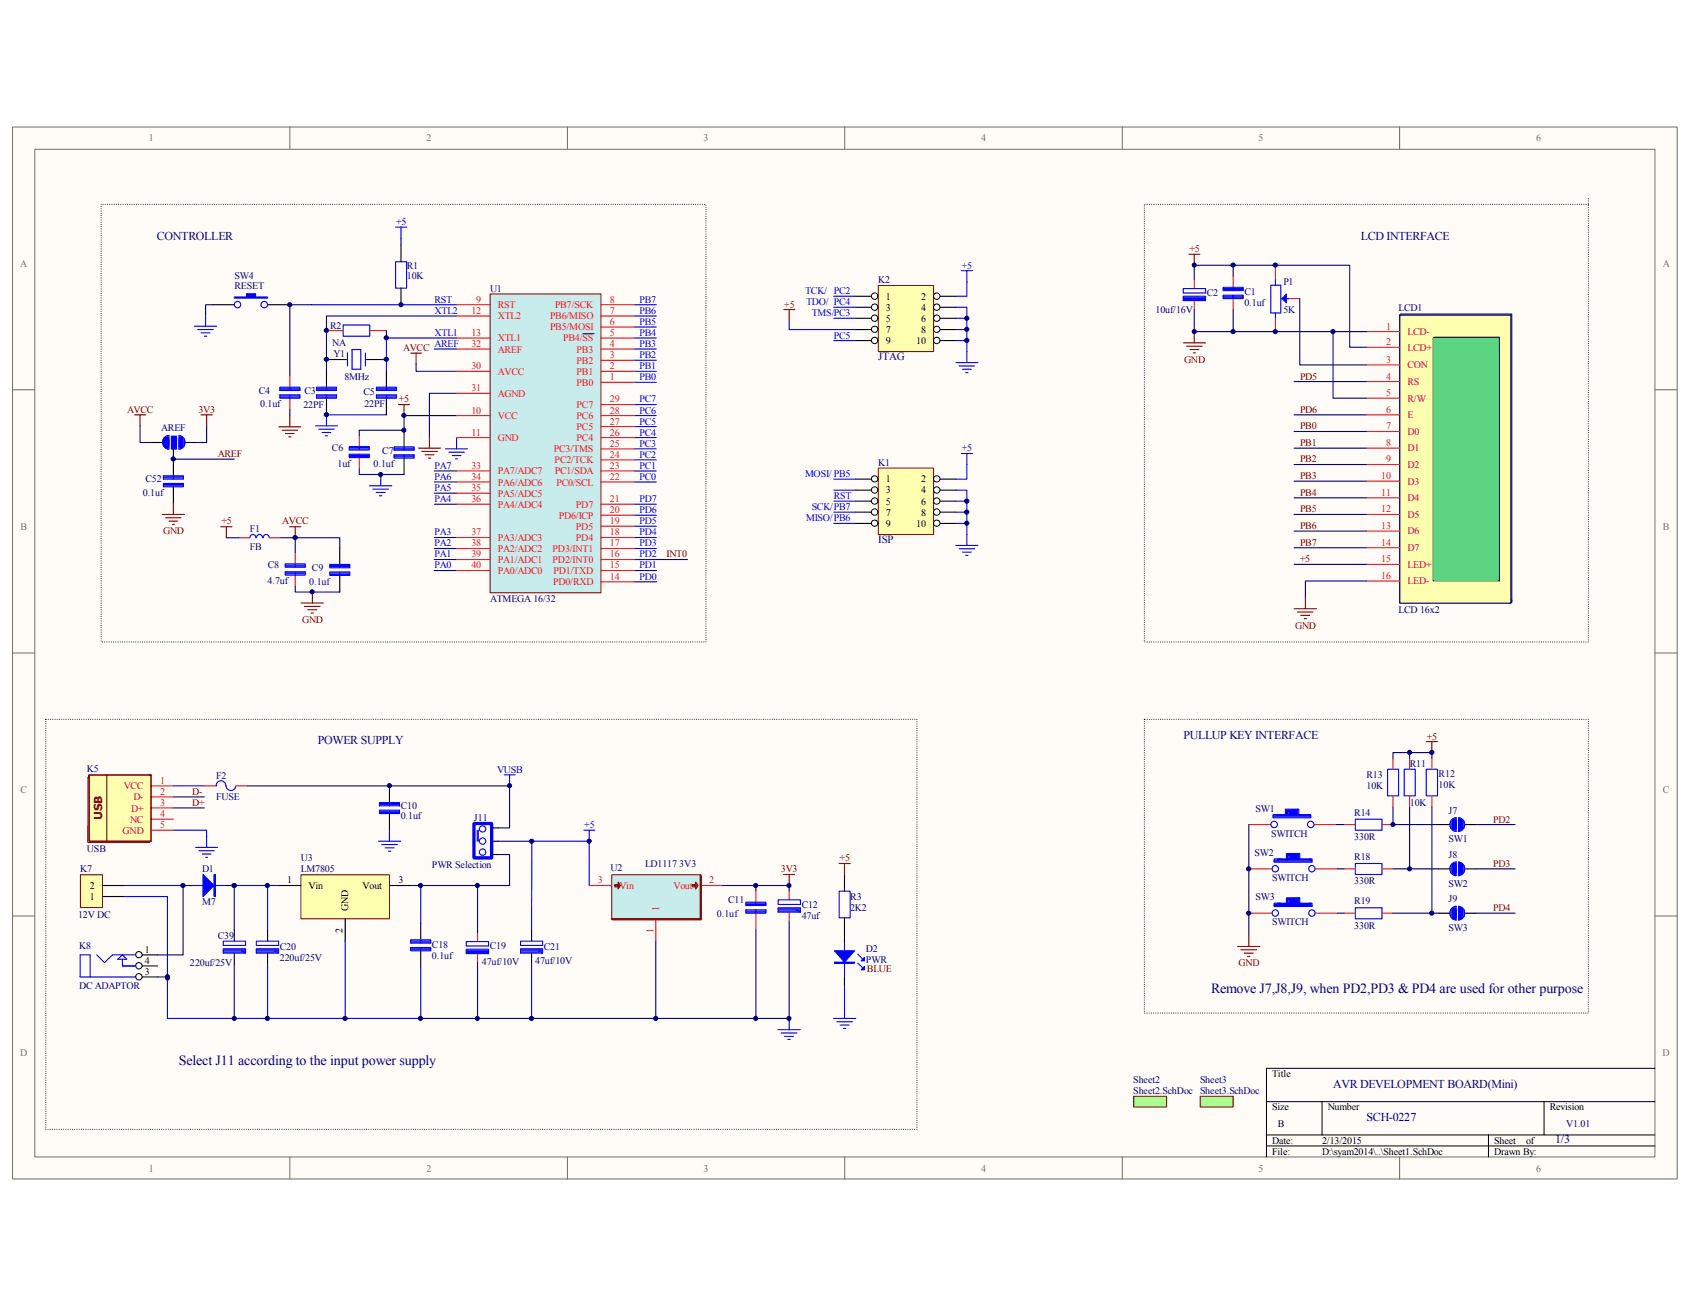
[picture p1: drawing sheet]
<svg xmlns="http://www.w3.org/2000/svg" width="279mm" height="216mm" viewBox="0 0 279 216" stroke-linecap="round" stroke-linejoin="round" font-family="sans-serif">
<defs><g id="words">
<g font-size="2.3" fill="#000080">
<text x="200.2" y="164.2">Remove J7,J8,J9, when PD2,PD3 &amp; PD4 are used for other purpose</text>
<text x="29.6" y="176.1">Select J11 according to the input power supply</text>
</g>
<g font-size="2" fill="#000080">
<text x="25.9" y="39.8">CONTROLLER</text>
<text x="225" y="39.8">LCD INTERFACE</text>
<text x="52.5" y="123.1">POWER SUPPLY</text>
<text x="195.7" y="122.1">PULLUP KEY INTERFACE</text>
<text x="220.4" y="179.8">AVR DEVELOPMENT BOARD(Mini)</text>
<text x="225.9" y="185.3">SCH-0227</text>
<text x="257.1" y="189">1/3</text>
</g>
<g font-size="1.8" fill="#000080">
<text x="145.2" y="59.6">JTAG</text>
<text x="145.2" y="89.8">ISP</text>
</g>
<text font-size="1.8" fill="#800000" x="16.9" y="135.6" transform="rotate(-90 16.9 135.6)">USB</text>
<g font-size="1.7" fill="#706f64">
<text x="24.6" y="23.4">1</text>
<text x="70.5" y="23.4">2</text>
<text x="116.3" y="23.4">3</text>
<text x="162.2" y="23.4">4</text>
<text x="208.1" y="23.4">5</text>
<text x="254" y="23.4">6</text>
<text x="3.3" y="44.2">A</text>
<text x="274.9" y="44.2">A</text>
<text x="3.4" y="87.6">B</text>
<text x="274.9" y="87.6">B</text>
<text x="3.4" y="131.1">C</text>
<text x="274.9" y="131.1">C</text>
<text x="3.3" y="174.6">D</text>
<text x="274.9" y="174.6">D</text>
<text x="24.6" y="193.7">1</text>
<text x="70.5" y="193.7">2</text>
<text x="116.3" y="193.7">3</text>
<text x="162.2" y="193.7">4</text>
<text x="208.1" y="193.7">5</text>
<text x="254" y="193.7">6</text>
</g>
<g font-size="1.7" fill="#00f">
<text x="65.5" y="37.2">+5</text>
<text x="159" y="44.4">+5</text>
<text x="71.8" y="51.9">XTL2</text>
<text x="71.8" y="50">RST</text>
<text x="105.7" y="50">PB7</text>
<text x="105.7" y="51.9">PB6</text>
<text x="105.7" y="53.7">PB5</text>
<text x="133.1" y="48.6">TCK/ PC2</text>
<text x="133.3" y="50.5">TDO/ PC4</text>
<text x="134.2" y="52.3">TMS/PC3</text>
<text x="71.8" y="57.4">AREF</text>
<text x="71.8" y="55.5">XTL1</text>
<text x="105.7" y="55.5">PB4</text>
<text x="105.7" y="57.4">PB3</text>
<text x="105.7" y="59.2">PB2</text>
<text x="137.8" y="56">PC5</text>
<text x="105.7" y="61">PB1</text>
<text x="105.7" y="62.9">PB0</text>
<text x="105.7" y="66.5">PC7</text>
<text x="105.7" y="68.4">PC6</text>
<text x="105.7" y="70.2">PC5</text>
<text x="71.8" y="77.5">PA7</text>
<text x="105.7" y="72">PC4</text>
<text x="105.7" y="73.8">PC3</text>
<text x="105.7" y="75.7">PC2</text>
<text x="105.7" y="77.5">PC1</text>
<text x="159" y="74.6">+5</text>
<text x="71.8" y="79.3">PA6</text>
<text x="71.8" y="81.2">PA5</text>
<text x="71.8" y="83">PA4</text>
<text x="105.7" y="79.3">PC0</text>
<text x="105.7" y="83">PD7</text>
<text x="133.1" y="78.8">MOSI/ PB5</text>
<text x="137.8" y="82.5">RST</text>
<text x="71.8" y="88.5">PA3</text>
<text x="105.7" y="84.8">PD6</text>
<text x="105.7" y="86.7">PD5</text>
<text x="105.7" y="88.5">PD4</text>
<text x="133.3" y="86.1">MISO/PB6</text>
<text x="134.2" y="84.3">SCK/PB7</text>
<text x="71.8" y="90.3">PA2</text>
<text x="71.8" y="92.2">PA1</text>
<text x="71.8" y="94">PA0</text>
<text x="105.7" y="90.3">PD3</text>
<text x="105.7" y="92.2">PD2</text>
<text x="105.7" y="94">PD1</text>
<text x="105.7" y="95.8">PD0</text>
<text x="82.2" y="127.7">VUSB</text>
<text x="96.6" y="136.9">+5</text>
</g>
<g font-size="1.7" fill="#800000">
<text x="196.6" y="41.7">+5</text>
<text x="129.7" y="50.8">+5</text>
<text x="66.6" y="58">AVCC</text>
<text x="195.8" y="59.9">GND</text>
<text x="214.9" y="62.7">PD5</text>
<text x="21" y="68.2">AVCC</text>
<text x="32.8" y="68.2">3V3</text>
<text x="66" y="66.5">+5</text>
<text x="214.9" y="68.2">PD6</text>
<text x="214.9" y="71">PB0</text>
<text x="36" y="75.6">AREF</text>
<text x="214.9" y="73.7">PB1</text>
<text x="214.9" y="76.5">PB2</text>
<text x="214.9" y="79.2">PB3</text>
<text x="214.9" y="82">PB4</text>
<text x="27" y="88.3">GND</text>
<text x="36.6" y="86.7">+5</text>
<text x="46.7" y="86.7">AVCC</text>
<text x="214.9" y="84.7">PB5</text>
<text x="214.9" y="87.5">PB6</text>
<text x="110.2" y="92.2">INT0</text>
<text x="214.9" y="90.2">PB7</text>
<text x="214.9" y="92.9">+5</text>
<text x="50" y="103">GND</text>
<text x="214.1" y="103.9">GND</text>
<text x="235.9" y="122.3">+5</text>
<text x="31.8" y="131.4">D-</text>
<text x="31.8" y="133.2">D+</text>
<text x="246.8" y="136">PD2</text>
<text x="138.8" y="142.4">+5</text>
<text x="246.8" y="143.3">PD3</text>
<text x="129.1" y="144.2">3V3</text>
<text x="246.8" y="150.6">PD4</text>
<text x="143.3" y="160.7">BLUE</text>
<text x="204.8" y="159.8">GND</text>
</g>
<g font-size="1.7" fill="#000080">
<text x="38.8" y="46.2">SW4</text>
<text x="38.8" y="47.8">RESET</text>
<text x="67.3" y="44.5">R1</text>
<text x="67.3" y="46.2">10K</text>
<text x="145.2" y="46.8">K2</text>
<text x="212.2" y="47.2">P1</text>
<text x="81" y="48.2">U1</text>
<text x="191.1" y="51.7">10uf/16V</text>
<text x="199.5" y="49">C2</text>
<text x="205.7" y="48.8">C1</text>
<text x="205.7" y="50.6">0.1uf</text>
<text x="212.2" y="51.7">5K</text>
<text x="231.2" y="51.4">LCD1</text>
<text x="54.6" y="54.3">R2</text>
<text x="54.9" y="57.2">NA</text>
<text x="55.1" y="59.1">Y1</text>
<text x="42.8" y="65.2">C4</text>
<text x="50.3" y="65.1">C3</text>
<text x="56.9" y="62.7">8MHz</text>
<text x="60.1" y="65.3">C5</text>
<text x="26.7" y="71.3">AREF</text>
<text x="43" y="67.4">0.1uf</text>
<text x="50.2" y="67.5">22PF</text>
<text x="60.2" y="67.3">22PF</text>
<text x="54.9" y="74.6">C6</text>
<text x="55.8" y="77.1">1uf</text>
<text x="61.7" y="77.3">0.1uf</text>
<text x="63.2" y="75.1">C7</text>
<text x="145.2" y="77">K1</text>
<text x="23.6" y="82">0.1uf</text>
<text x="24" y="79.8">C52</text>
<text x="41.3" y="88">F1</text>
<text x="41.3" y="90.9">FB</text>
<text x="44.3" y="94">C8</text>
<text x="51.6" y="94.4">C9</text>
<text x="44.2" y="96.6">4.7uf</text>
<text x="51.1" y="96.7">0.1uf</text>
<text x="81" y="99.5">ATMEGA 16/32</text>
<text x="231.2" y="101.3">LCD 16x2</text>
<text x="14.4" y="127.6">K5</text>
<text x="35.7" y="128.7">F2</text>
<text x="225.9" y="128.7">R13</text>
<text x="225.9" y="130.5">10K</text>
<text x="233.1" y="126.8">R11</text>
<text x="237.8" y="128.5">R12</text>
<text x="237.8" y="130.3">10K</text>
<text x="35.7" y="132.2">FUSE</text>
<text x="66.3" y="133.8">C10</text>
<text x="66.3" y="135.4">0.1uf</text>
<text x="78.4" y="135.8">J11</text>
<text x="207.6" y="134.2">SW1</text>
<text x="223.9" y="134.9">R14</text>
<text x="233.1" y="133.2">10K</text>
<text x="239.5" y="134.5">J7</text>
<text x="14.4" y="140.9">USB</text>
<text x="49.7" y="142.4">U3</text>
<text x="71.4" y="143.6">PWR Selection</text>
<text x="106.6" y="143.3">LD1117 3V3</text>
<text x="207.4" y="141.5">SW2</text>
<text x="210.1" y="138.3">SWITCH</text>
<text x="223.9" y="142.2">R18</text>
<text x="223.9" y="138.9">330R</text>
<text x="239.5" y="141.8">J8</text>
<text x="239.5" y="139.3">SW1</text>
<text x="13.3" y="144.2">K7</text>
<text x="33.4" y="144.2">D1</text>
<text x="33.4" y="149.7">M7</text>
<text x="49.7" y="144.2">LM7805</text>
<text x="100.9" y="144">U2</text>
<text x="120.4" y="149.4">C11</text>
<text x="140.5" y="148.8">R3</text>
<text x="207.6" y="148.8">SW3</text>
<text x="210.3" y="145.7">SWITCH</text>
<text x="223.9" y="146.2">330R</text>
<text x="223.9" y="149.5">R19</text>
<text x="239.5" y="146.6">SW2</text>
<text x="239.5" y="149.1">J9</text>
<text x="12.9" y="151.7">12V DC</text>
<text x="36" y="155.2">C39</text>
<text x="118.5" y="151.6">0.1uf</text>
<text x="132.5" y="150.1">C12</text>
<text x="132.5" y="151.9">47uf</text>
<text x="140.5" y="150.6">2K2</text>
<text x="210.3" y="153">SWITCH</text>
<text x="223.9" y="153.5">330R</text>
<text x="239.5" y="153.9">SW3</text>
<text x="13.1" y="156.9">K8</text>
<text x="31.4" y="159.8">220uf/25V</text>
<text x="46.3" y="157">C20</text>
<text x="46.3" y="158.9">220uf/25V</text>
<text x="71.4" y="156.7">C18</text>
<text x="71.4" y="158.5">0.1uf</text>
<text x="79.7" y="159.6">47uf/10V</text>
<text x="81" y="156.9">C19</text>
<text x="88.5" y="159.4">47uf/10V</text>
<text x="89.9" y="157">C21</text>
<text x="143.2" y="157.3">D2</text>
<text x="143.2" y="159.1">PWR</text>
<text x="13.1" y="163.5">DC ADAPTOR</text>
<text x="187.4" y="179">Sheet2</text>
<text x="198.4" y="179">Sheet3</text>
<text x="187.4" y="180.8">Sheet2.SchDoc</text>
<text x="198.4" y="180.8">Sheet3.SchDoc</text>
<text x="259" y="186.4">V1.01</text>
</g>
<g font-size="1.7" fill="#ee0e22">
<text x="77.9" y="51.9">12</text>
<text x="78.7" y="50">9</text>
<text x="82.3" y="51">RST</text>
<text x="82.3" y="52.8">XTL2</text>
<text x="90.9" y="52.8">PB6/MISO</text>
<text x="91.8" y="51">PB7/SCK</text>
<text x="100.8" y="50">8</text>
<text x="100.8" y="53.7">6</text>
<text x="100.8" y="51.9">7</text>
<text x="77.9" y="55.5">13</text>
<text x="77.9" y="57.4">32</text>
<text x="82.3" y="56.4">XTL1</text>
<text x="82.3" y="58.3">AREF</text>
<text x="90.9" y="54.6">PB5/MOSI</text>
<text x="93.1" y="56.4">PB4/SS</text>
<text x="95.3" y="58.3">PB3</text>
<text x="100.8" y="59.2">3</text>
<text x="100.8" y="57.4">4</text>
<text x="100.8" y="55.5">5</text>
<text x="229.2" y="54.5">1</text>
<text x="229.2" y="57.1">2</text>
<text x="229.2" y="60">3</text>
<text x="232.7" y="55.4">LCD-</text>
<text x="232.7" y="58">LCD+</text>
<text x="77.9" y="61">30</text>
<text x="77.9" y="64.7">31</text>
<text x="82.3" y="61.9">AVCC</text>
<text x="82.3" y="65.6">AGND</text>
<text x="95.3" y="60.1">PB2</text>
<text x="95.3" y="61.9">PB1</text>
<text x="95.3" y="63.8">PB0</text>
<text x="100.8" y="61">2</text>
<text x="100.8" y="62.9">1</text>
<text x="229.2" y="62.7">4</text>
<text x="229.2" y="65.5">5</text>
<text x="232.7" y="63.6">RS</text>
<text x="232.7" y="60.9">CON</text>
<text x="77.9" y="68.4">10</text>
<text x="82.3" y="69.3">VCC</text>
<text x="95.3" y="67.4">PC7</text>
<text x="95.3" y="69.3">PC6</text>
<text x="95.3" y="71.1">PC5</text>
<text x="100.8" y="66.5">29</text>
<text x="100.8" y="68.4">28</text>
<text x="100.8" y="70.2">27</text>
<text x="229.2" y="71">7</text>
<text x="229.2" y="68.2">6</text>
<text x="232.7" y="71.9">D0</text>
<text x="232.7" y="69.1">E</text>
<text x="232.7" y="66.4">R/W</text>
<text x="77.9" y="72">11</text>
<text x="77.9" y="77.5">33</text>
<text x="82.3" y="72.9">GND</text>
<text x="91.6" y="74.8">PC3/TMS</text>
<text x="91.7" y="76.6">PC2/TCK</text>
<text x="95.3" y="72.9">PC4</text>
<text x="100.8" y="77.5">23</text>
<text x="100.8" y="73.8">25</text>
<text x="100.8" y="75.7">24</text>
<text x="100.8" y="72">26</text>
<text x="229.2" y="76.5">9</text>
<text x="229.2" y="73.7">8</text>
<text x="232.7" y="77.4">D2</text>
<text x="232.7" y="74.6">D1</text>
<text x="77.9" y="83">36</text>
<text x="77.9" y="81.2">35</text>
<text x="77.9" y="79.3">34</text>
<text x="82.3" y="83.9">PA4/ADC4</text>
<text x="82.3" y="82.1">PA5/ADC5</text>
<text x="82.3" y="80.3">PA6/ADC6</text>
<text x="82.3" y="78.4">PA7/ADC7</text>
<text x="91.7" y="78.4">PC1/SDA</text>
<text x="92" y="80.3">PC0/SCL</text>
<text x="95.2" y="83.9">PD7</text>
<text x="100.8" y="79.3">22</text>
<text x="100.8" y="83">21</text>
<text x="228.3" y="82">11</text>
<text x="228.3" y="79.2">10</text>
<text x="232.7" y="82.9">D4</text>
<text x="232.7" y="80.1">D3</text>
<text x="77.9" y="88.5">37</text>
<text x="82.3" y="89.4">PA3/ADC3</text>
<text x="92.4" y="85.7">PD6/ICP</text>
<text x="95.2" y="87.6">PD5</text>
<text x="95.2" y="89.4">PD4</text>
<text x="100.8" y="84.8">20</text>
<text x="100.8" y="86.7">19</text>
<text x="100.8" y="88.5">18</text>
<text x="228.3" y="84.7">12</text>
<text x="228.3" y="87.5">13</text>
<text x="232.7" y="85.6">D5</text>
<text x="232.7" y="88.3">D6</text>
<text x="77.9" y="90.3">38</text>
<text x="77.9" y="94">40</text>
<text x="77.9" y="92.2">39</text>
<text x="82.3" y="91.2">PA2/ADC2</text>
<text x="82.3" y="94.9">PA0/ADC0</text>
<text x="82.3" y="93">PA1/ADC1</text>
<text x="91.4" y="93">PD2/INT0</text>
<text x="91.4" y="91.2">PD3/INT1</text>
<text x="91.5" y="94.9">PD1/TXD</text>
<text x="100.8" y="95.8">14</text>
<text x="100.8" y="92.2">16</text>
<text x="100.8" y="90.3">17</text>
<text x="100.8" y="94">15</text>
<text x="228.3" y="90.2">14</text>
<text x="228.3" y="92.9">15</text>
<text x="228.3" y="95.7">16</text>
<text x="232.7" y="91.1">D7</text>
<text x="232.7" y="93.9">LED+</text>
<text x="91.4" y="96.7">PD0/RXD</text>
<text x="232.7" y="96.6">LED-</text>
<text x="20.4" y="130.5">VCC</text>
<text x="26.5" y="129.6">1</text>
<text x="26.5" y="131.4">2</text>
<text x="20.3" y="137.8">GND</text>
<text x="21.5" y="136">NC</text>
<text x="21.7" y="134.2">D+</text>
<text x="22.1" y="132.3">D-</text>
<text x="26.5" y="135">4</text>
<text x="26.5" y="136.9">5</text>
<text x="26.5" y="133.2">3</text>
<text x="98.8" y="146">3</text>
<text x="102.4" y="147">Vin</text>
<text x="111.3" y="147">Vout</text>
<text x="117.3" y="146">2</text>
<text x="108" y="154.2" transform="rotate(-90 108 154.2)">1</text>
<text x="109" y="150.6" transform="rotate(-90 109 150.6)">1</text>
</g>
<g font-size="1.7">
<text x="146.5" y="49.5">1</text>
<text x="146.5" y="51.4">3</text>
<text x="146.5" y="53.2">5</text>
<text x="152.3" y="49.5">2</text>
<text x="152.3" y="51.4">4</text>
<text x="152.3" y="53.2">6</text>
<text x="146.5" y="55">7</text>
<text x="146.5" y="56.9">9</text>
<text x="151.5" y="56.9">10</text>
<text x="152.3" y="55">8</text>
<text x="146.5" y="79.8">1</text>
<text x="146.5" y="81.6">3</text>
<text x="146.5" y="83.4">5</text>
<text x="152.3" y="79.8">2</text>
<text x="152.3" y="81.6">4</text>
<text x="152.3" y="83.4">6</text>
<text x="146.5" y="85.3">7</text>
<text x="146.5" y="87.1">9</text>
<text x="151.5" y="87.1">10</text>
<text x="152.3" y="85.3">8</text>
<text x="14.9" y="148.8">1</text>
<text x="14.9" y="147">2</text>
<text x="47.5" y="146">1</text>
<text x="51" y="147">Vin</text>
<text x="59.9" y="147">Vout</text>
<text x="65.9" y="146">3</text>
<text x="56.6" y="154.2" transform="rotate(-90 56.6 154.2)">2</text>
<text x="57.6" y="150.6" transform="rotate(-90 57.6 150.6)">GND</text>
<text x="23.9" y="157.5">1</text>
<text x="23.9" y="159.3">4</text>
<text x="23.9" y="161.2">3</text>
<text x="210.3" y="178.1">Title</text>
<text x="210.3" y="183.6">Size</text>
<text x="219.5" y="183.6">Number</text>
<text x="256.2" y="183.6">Revision</text>
<text x="210.3" y="189.1">Date:</text>
<text x="210.3" y="190.9">File:</text>
<text x="211.2" y="186.3">B</text>
<text x="218.6" y="189.1">2/13/2015</text>
<text x="218.6" y="190.9">D:\syam2014\..\Sheet1.SchDoc</text>
<text x="247" y="189.1">Sheet</text>
<text x="247" y="190.9">Drawn By:</text>
<text x="252.3" y="189.1">of</text>
</g>
</g></defs>
<path d="M2.1 21h275.2v173.9h-275.2z" fill="#fffcf8"/>
<path d="M2.1 21h275.2v173.9h-275.2z" fill="none" stroke="#706f64" stroke-width=".17"/>
<path d="M5.8 24.7h267.8v166.6h-267.8z" fill="#fffcf8"/>
<g fill="none" stroke="#706f64" stroke-width=".17">
<path d="M5.8 24.7h267.8v166.6h-267.8zM47.9 21v3.6M93.8 21v3.6M139.7 21v3.6M185.5 21v3.6M231.4 21v3.6M2.1 64.4h3.6M273.6 64.4h3.7M2.1 107.9h3.6M273.6 107.9h3.7M2.1 151.4h3.6M273.6 151.4h3.7"/>
<path d="M47.9 191.3v3.6M93.8 191.3v3.6M139.7 191.3v3.6M185.5 191.3v3.6M231.4 191.3v3.6"/>
</g>
<path d="M273.6 176.6h-64.2v14.7M209.4 182.1h64.2M209.4 187.6h64.2M209.4 189.4h64.2M218.6 182.1v5.5M246.1 187.6v3.7M255.3 182.1v5.5" fill="none" stroke="#000" stroke-width=".17"/>
<g fill="none" stroke="#00f" stroke-width=".18">
<path d="M54 59.4h.7M57.1 59.4h.3M57.4 58.3v2.2M58.2 57.8h1.4v3.2h-1.4zM60.4 58.3v2.2M60.4 59.4h.3M65.4 43.3h1.8v4.3h-1.8zM52.2 70.4h3.6M52.3 64h3.3v.6h-3.3zM52.3 65.3h3.3v.5h-3.3zM52.3 65.4h3.3M52.3 65.7h3.3"/>
<path d="M52.3 64.3h3.3M52.3 64.2h3.3M52.7 71h2.5M53.3 71.5h1.4M53.8 72.1h.3M54 64v.6M54 65.3v.5M62.2 64h3.3v.6h-3.3zM62.2 65.3h3.3v.5h-3.3zM62.2 65.4h3.3M62.2 65.7h3.3M62.2 64.3h3.3"/>
<path d="M62.2 64.2h3.3M63.9 64v.6M63.9 65.3v.5M63.9 68.6h-9.9v1.8"/>
</g>
<path d="M35.1 50.4h3.6M44.2 50.4h3.7M54.7 59.4h2.4M60.7 59.4h2.5M66.3 40.5v2.8M66.3 47.6v2.8M54 61.3v2.7M54 65.8v2.8M63.9 61.3v2.7M63.9 65.8v2.8" fill="none" stroke="#000" stroke-width=".18"/>
<path d="M38.7 49.1h2.1v-.5h1.4v.5h2v.2h-5.5z" fill-rule="evenodd" fill="#00f"/>
<g fill="none" stroke="#00f" stroke-width=".18">
<path d="M65.4 37.5h1.8M66.3 37.5v3M32.1 53.9h3.7M32.7 54.5h2.6M33.2 55h1.5M33.8 55.6h.4M34 52.1v1.8M38.7 49.1h2.1v-.5h1.4v.5h2v.2h-5.5zM51.5 50.4h24M62.9 78.4v1.9M65.2 73.9h3.3v.5h-3.3zM65.2 75.2h3.3v.5h-3.3z"/>
<path d="M65.2 75.4h3.3M65.2 75.5h3.3M65.2 74.3h3.3M65.2 74.1h3.3M66.8 73.9v.5M66.8 75.2v.5M73.7 74.2h3.6M74.2 74.8h2.6M74.8 75.3h1.4M75.3 75.9h.3M75.5 72.3v1.9M61.1 80.3h3.7"/>
<path d="M61.6 80.9h2.6M62.2 81.4h1.5M62.7 82h.4"/>
<circle cx="39.3" cy="50.4" r=".52"/>
<circle cx="43.7" cy="50.4" r=".54"/>
</g>
<path d="M66.8 71.1v2.8M66.8 75.7v2.7" fill="none" stroke="#000" stroke-width=".18"/>
<path d="M13.3 144.7h3.6v5.3h-3.6z" fill="#ffffb0"/>
<path d="M13.3 144.6h3.6v5.4h-3.6z" fill="none" stroke="#800000" stroke-width=".17"/>
<path d="M16.9 148.2h3.7M16.9 146.4h3.7M30.3 146.4h1.4M37.3 146.4h1.4" fill="none" stroke="#000" stroke-width=".18"/>
<path d="M31.7 146.4h5.6M35.4 144.6h.2v3.6h-.2z" fill="none" stroke="#00f" stroke-width=".18"/>
<path d="M35.5 144.6v3.6" fill="none" stroke="#00f" stroke-width=".21"/>
<path d="M33.6 144.6l1.8 1.8-1.8 1.8z" fill="#00f"/>
<path d="M33.6 144.6l1.8 1.8-1.8 1.8z" fill="none" stroke="#00f" stroke-width=".18"/>
<path d="M49.8 144.7h14.6v7.2h-14.6z" fill="#ffffb0"/>
<path d="M49.7 144.6h14.7v7.3h-14.7z" fill="none" stroke="#800000" stroke-width=".17"/>
<path d="M64.4 129.9v2.8M64.4 134.5v2.7M44.2 153.7v1.9M44.2 157.6v1.8M46.1 146.4h3.6M57.1 151.9v3.7M64.4 146.4h3.7M69.6 152.6v2.8M69.6 157.2v2.7M87.9 153.7v1.9M87.9 157.6v1.8" fill="none" stroke="#000" stroke-width=".18"/>
<g fill="none" stroke="#00f" stroke-width=".18">
<path d="M71.8 57.7h3.7M104.9 66.9h3.6M104.9 68.7h3.6M104.9 70.5h3.6M104.9 72.3h3.6M104.9 74.2h3.6M104.9 76h3.6M104.9 77.9h3.6M104.9 79.7h3.6M104.9 92.5h3.6M104.9 83.4h3.6M104.9 85.2h3.6"/>
<path d="M104.9 87h3.6M104.9 88.9h3.6M104.9 90.7h3.6M28.7 137.2h5.5v2.9M62.6 139.1h3.7M62.7 132.7h3.3v.5h-3.3zM62.7 133.9h3.3v.6h-3.3zM62.7 134.1h3.3M62.7 134.3h3.3M62.7 133h3.3M62.7 132.8h3.3M63.1 139.6h2.6"/>
<path d="M64.4 132.7v.5M64.4 133.9v.6M64.4 137.2v1.9M96.5 137.2h1.8M97.4 137.2v1.9M20.6 146.4h9.7M32.3 140.1h3.7M32.9 140.6h2.5M33.4 141.2h1.5M34 141.7h.3M38.7 146.4h7.4M42.4 155.6h3.7v.7h-3.7z"/>
<path d="M42.4 156.8h3.7v.8h-3.7zM42.4 157h3.7M42.4 157.2h3.7l-.2 .4M44.2 146.4v7.3M44.2 159.4v9M45.3 157.2l.6 .2h-3.5M57.1 155.6v12.8M63.7 140.2h1.5M64.2 140.7h.4M67.9 155.4h3.3v.5h-3.3zM67.9 156.6h3.3v.6h-3.3zM67.9 156.8h3.3"/>
<path d="M67.9 157h3.3M67.9 155.7h3.3M67.9 155.6h3.3M69.6 146.4v6.2M69.6 155.4v.5M69.6 156.6v.6M86.1 155.6h3.6v.7h-3.6zM86.1 156.8h3.6v.8h-3.6zM86.1 157h3.6M86.1 157.2h3.6l-.2 .4M89 157.2l.5 .2h-3.4M128.6 170.2h3.7"/>
<path d="M129.2 170.8h2.5M129.7 171.3h1.5M130.3 171.8h.3M130.5 168.4v1.8"/>
</g>
<path d="M145.2 77.4h9.1v10.9h-9.1z" fill="#ffffb0"/>
<path d="M145.2 77.4h9.1v10.9h-9.1z" fill="none" stroke="#800000" stroke-width=".17"/>
<path d="M141.5 79.2h3.7" fill="none" stroke="#000" stroke-width=".18"/>
<circle cx="144.6" cy="79.2" r=".52" fill="#fffcf8"/>
<circle cx="144.6" cy="79.2" r=".52" fill="none" stroke="#000" stroke-width=".17"/>
<path d="M154.3 79.2h3.7" fill="none" stroke="#000" stroke-width=".18"/>
<circle cx="154.9" cy="79.2" r=".53" fill="#fffcf8"/>
<circle cx="154.9" cy="79.2" r=".53" fill="none" stroke="#000" stroke-width=".17"/>
<path d="M141.5 81h3.7" fill="none" stroke="#000" stroke-width=".18"/>
<circle cx="144.6" cy="81" r=".52" fill="#fffcf8"/>
<circle cx="144.6" cy="81" r=".52" fill="none" stroke="#000" stroke-width=".17"/>
<path d="M154.3 81h3.7" fill="none" stroke="#000" stroke-width=".18"/>
<circle cx="154.9" cy="81" r=".53" fill="#fffcf8"/>
<circle cx="154.9" cy="81" r=".53" fill="none" stroke="#000" stroke-width=".17"/>
<path d="M141.5 82.8h3.7" fill="none" stroke="#000" stroke-width=".18"/>
<circle cx="144.6" cy="82.8" r=".52" fill="#fffcf8"/>
<circle cx="144.6" cy="82.8" r=".52" fill="none" stroke="#000" stroke-width=".17"/>
<path d="M154.3 82.8h3.7" fill="none" stroke="#000" stroke-width=".18"/>
<circle cx="154.9" cy="82.8" r=".53" fill="#fffcf8"/>
<circle cx="154.9" cy="82.8" r=".53" fill="none" stroke="#000" stroke-width=".17"/>
<path d="M141.5 84.7h3.7" fill="none" stroke="#000" stroke-width=".18"/>
<circle cx="144.6" cy="84.7" r=".53" fill="#fffcf8"/>
<circle cx="144.6" cy="84.7" r=".53" fill="none" stroke="#000" stroke-width=".17"/>
<path d="M154.3 84.7h3.7" fill="none" stroke="#000" stroke-width=".18"/>
<circle cx="154.9" cy="84.7" r=".54" fill="#fffcf8"/>
<circle cx="154.9" cy="84.7" r=".54" fill="none" stroke="#000" stroke-width=".17"/>
<path d="M141.5 86.5h3.7" fill="none" stroke="#000" stroke-width=".18"/>
<circle cx="144.6" cy="86.5" r=".52" fill="#fffcf8"/>
<circle cx="144.6" cy="86.5" r=".52" fill="none" stroke="#000" stroke-width=".17"/>
<path d="M154.3 86.5h3.7" fill="none" stroke="#000" stroke-width=".18"/>
<circle cx="154.9" cy="86.5" r=".53" fill="#fffcf8"/>
<circle cx="154.9" cy="86.5" r=".53" fill="none" stroke="#000" stroke-width=".17"/>
<g fill="none" stroke="#00f" stroke-width=".18">
<path d="M137.8 79.2h3.7M158.9 75h1.9M159.9 75v4.2h-1.9M137.8 81h3.7M137.8 82.8h3.7M137.8 86.5h3.7M137.8 84.7h3.7M158 81h1.9v9.2M158 82.8h1.9M158 86.5h1.9M158 84.7h1.9M158 90.2h3.7"/>
<path d="M158.6 90.7h2.5M159.1 91.3h1.5M159.7 91.8h.3M87.9 159.4v9M138.7 147.3h1.8v4.4h-1.8zM139.6 155.9v5.5M141.8 159.2l.8 .7M141.8 157.7l.8 .8"/>
</g>
<path d="M139.6 144.6v2.7M139.6 151.7v4.2M139.6 161.4v1.5" fill="none" stroke="#000" stroke-width=".18"/>
<path d="M138 157.2h3.3l-1.7 1.8z" fill="#00f"/>
<path d="M138 157.2h3.3l-1.7 1.8zM138 159h3.3v.2h-3.3z" fill="none" stroke="#00f" stroke-width=".18"/>
<path d="M138 159.1h3.3" fill="none" stroke="#00f" stroke-width=".17"/>
<path d="M142.9 159.8v.5h-.5z" fill="#00f"/>
<path d="M142.9 159.8v.5h-.5z" fill="none" stroke="#00f" stroke-width=".18"/>
<path d="M142.9 158.3v.5h-.5z" fill="#00f"/>
<path d="M142.9 158.3v.5h-.5zM137.8 168.4h3.7M138.3 168.9h2.6M138.9 169.5h1.5M139.4 170h.4M139.6 162.9v5.5" fill="none" stroke="#00f" stroke-width=".18"/>
<path d="M78.4 136.1h2.9v5.7h-2.9z" fill="none" stroke="#00f" stroke-width=".55"/>
<circle cx="79.8" cy="139" r=".52" fill="#fffcf8"/>
<circle cx="79.8" cy="139" r=".52" fill="none" stroke="#00f" stroke-width=".18"/>
<circle cx="79.8" cy="137" r=".52" fill="#fffcf8"/>
<circle cx="79.8" cy="137" r=".52" fill="none" stroke="#00f" stroke-width=".18"/>
<path d="M81.4 136.9h1" fill="none" stroke="#000" stroke-width=".18"/>
<circle cx="79.8" cy="140.9" r=".53" fill="#fffcf8"/>
<g fill="none" stroke="#00f" stroke-width=".18">
<path d="M75.5 55.9h-11.6v5.4M46.3 64h3.3v.6h-3.3zM46.3 65.3h3.3v.5h-3.3zM46.3 65.4h3.3M46.3 65.7h3.3M46.3 64.3h3.3M46.3 64.2h3.3M47.9 64v.6M47.9 65.3v.5M57.7 73.8h3.3v.6h-3.3zM57.7 75.1h3.3v.5h-3.3zM57.7 75.3h3.3"/>
<path d="M57.7 75.5h3.3M57.7 74.2h3.3M57.7 74h3.3M59.4 73.8v.6M59.4 75.1v.5M28.7 129.9h5.1M35.7 129.9a.81 .81 0 0 1 .8-.8 .81 .81 0 0 1 .8 .8M37.4 129.9a.81 .81 0 0 0 .8 .8 .81 .81 0 0 0 .8-.8M78.9 137.2v1.9M79.1 137.2v1.9M20.6 148.2h7.1v20.2h41.9v-8.5M77.1 155.7h3.7v.7h-3.7z"/>
<path d="M77.1 156.9h3.7v.7h-3.7zM77.1 157.1h3.7M77.1 157.3h3.7l-.2 .3M80.1 157.3l.5 .2h-3.5M97.4 146.4v-7.3h-9.5v14.6"/>
<circle cx="79.8" cy="140.9" r=".53"/>
</g>
<path d="M81.4 139.1h1M22.4 157.9h3.7M81.4 141.3h1" fill="none" stroke="#000" stroke-width=".18"/>
<path d="M47.9 62.1v1.9M47.9 65.8v1.8M59.4 72v1.8M59.4 75.6v1.9M79 154.2v1.5M79 157.6v1.5" fill="none" stroke="#ee0e22" stroke-width=".18"/>
<path d="M46.1 70.6h3.6M46.7 71.1h2.5M47.2 71.7h1.4M47.8 72.2h.3M47.9 68.7v1.9" fill="none" stroke="#800000" stroke-width=".18"/>
<path d="M59.4 77.5v.9h7.4M108.5 92.5h5.2M40.9 129.9h43.3v7h-1.8M82.4 139.1h5.5M79 159.1v9.3h-9.4M79 146.4v7.8M82.4 141.3h1.8v5.1h-16.1" fill="none" stroke="#000080" stroke-width=".18"/>
<path d="M33.8 129.9h1.8M39.1 129.9h1.8" fill="none" stroke="#f00" stroke-width=".18"/>
<circle cx="23" cy="157.8" r=".53" fill="#fffcf8"/>
<circle cx="23" cy="157.8" r=".53" fill="none" stroke="#000" stroke-width=".17"/>
<path d="M22.4 159.7h3.7" fill="none" stroke="#000" stroke-width=".18"/>
<circle cx="23" cy="159.7" r=".54" fill="#fffcf8"/>
<circle cx="23" cy="159.7" r=".54" fill="none" stroke="#000" stroke-width=".17"/>
<path d="M22.4 161.5h3.7" fill="none" stroke="#000" stroke-width=".18"/>
<circle cx="23" cy="161.5" r=".53" fill="#fffcf8"/>
<circle cx="23" cy="161.5" r=".53" fill="none" stroke="#000" stroke-width=".17"/>
<g fill="none" stroke="#00f" stroke-width=".18">
<path d="M56.7 53.7h4.4v1.9h-4.4zM104.9 50.4h3.6M104.9 52.2h3.6M104.9 54.1h3.6M104.9 55.9h3.6M104.9 57.7h3.6M104.9 59.6h3.6M104.9 61.4h3.6M104.9 63.2h3.6M41.3 88.9a.49 .49 0 0 1 .5-.6 .49 .49 0 0 1 .5 .6M42.4 88.9a.49 .49 0 0 1 .5-.6 .49 .49 0 0 1 .5 .6M43.5 88.9a.49 .49 0 0 1 .5-.6 .49 .49 0 0 1 .5 .6"/>
<path d="M47.2 93.2h3.3v.6h-3.3zM47.2 94.5h3.3v.6h-3.3zM47.2 94.7h3.3M47.2 94.9h3.3M47.2 93.6h3.3M47.2 93.4h3.3M48.8 93.2v.6M48.8 94.5v.6M54.5 93.3h3.3v.6h-3.3zM54.5 94.6h3.3v.5h-3.3zM54.5 94.7h3.3M54.5 95h3.3"/>
<path d="M54.5 93.6h3.3M54.5 93.5h3.3M56.2 93.3v.6M56.2 94.6v.5M16 157.9l1.3 1.2 1.3-1.2h3.8M19.5 158.6l.7-.7 .8 .7zM20.2 158.6v1.1h2.2M14.9 161.5v-3.6h-1.6v3.6h9.1"/>
</g>
<g fill="none" stroke="#000080" stroke-width=".18">
<path d="M35.1 50.4h-1.1v1.7M51.5 50.4h-3.6v11.7M63.2 59.4h.7M63.9 54.7v1.2M75.5 52.2h-21.5v9.1M68.8 60.2v1.2h6.7M71.8 77.9h3.7M71.8 79.7h3.7M75.5 68.7h-8.7v2.4h-7.4v.9M75.5 65h-4.5v7.2M37.4 88.9h2.1M46.4 88.9h2.4"/>
<path d="M48.8 96.9v1h7.4M56.2 90.6v-1.7h-7.4v2.5M71.8 81.5h3.7M71.8 83.4h3.7M71.8 88.9h3.7M71.8 90.7h3.7M71.8 92.5h3.7M71.8 94.3h3.7M104.9 94.3h3.6M104.9 96.2h3.6M28.7 131.7h5.1M28.7 133.6h5.1"/>
<path d="M30.3 146.4v11.5h-4.2M26.1 161.5h1.6v.2"/>
</g>
<path d="M54 54.7h2.7M61.1 54.7h2.8M39.5 88.9h1.8M44.6 88.9h1.8M48.8 91.4v1.8M48.8 95.1v1.8" fill="none" stroke="#ee0e22" stroke-width=".18"/>
<path d="M67.9 58.4h1.8M68.8 58.4v1.8M65.9 66.9h1.8M66.8 66.9v1.8M36.5 87.1h1.9M37.4 87.1v1.8M47.9 87.1h1.8M48.8 87.1v1.8" fill="none" stroke="#800000" stroke-width=".18"/>
<path d="M56.2 90.6v2.7M56.2 95.1v2.8" fill="none" stroke="#000" stroke-width=".18"/>
<path d="M81.1 48.6h18.3v49.4h-18.3z" fill="#c8ebeb"/>
<path d="M81 48.6h18.4v49.4h-18.4z" fill="none" stroke="#800000" stroke-width=".17"/>
<g fill="none" stroke="#ee0e22" stroke-width=".18">
<path d="M75.5 50.4h5.5M75.5 52.2h5.5M75.5 55.9h5.5M75.5 57.7h5.5M99.3 50.4h5.6M99.3 59.6h5.6M99.3 52.2h5.6M99.3 55.9h5.6M99.3 57.7h5.6M99.3 54.1h5.6M75.5 68.7h5.5M75.5 79.7h5.5"/>
<path d="M75.5 77.9h5.5M75.5 61.4h5.5M75.5 65h5.5M75.5 72.3h5.5M99.3 66.9h5.6M99.3 68.7h5.6M99.3 70.5h5.6M99.3 79.7h5.6M99.3 77.9h5.6M99.3 76h5.6M99.3 74.2h5.6M99.3 61.4h5.6"/>
<path d="M99.3 72.3h5.6M99.3 63.2h5.6M75.5 83.4h5.5M75.5 92.5h5.5M75.5 88.9h5.5M75.5 81.5h5.5M75.5 94.3h5.5M75.5 90.7h5.5M99.3 83.4h5.6M99.3 85.2h5.6M99.3 87h5.6M99.3 92.5h5.6"/>
<path d="M99.3 88.9h5.6M99.3 96.2h5.6M99.3 94.3h5.6M99.3 90.7h5.6"/>
</g>
<path d="M96.4 55.2h1.8" fill="none" stroke="#004b55" stroke-width=".18"/>
<path d="M14.8 128.2h10.2v10.9h-10.2z" fill="#ffffb0"/>
<path d="M14.8 128.1h10.2v11h-10.2z" fill="none" stroke="#800000" stroke-width=".17"/>
<path d="M25 129.9h3.7M25 131.7h3.7M25 133.6h3.7M25 135.4h3.7M25 137.2h3.7M125 146.4v2.7M125 151v2.7" fill="none" stroke="#ee0e22" stroke-width=".18"/>
<path d="M14.7 128.1l-.2 .6v10.6h10.1l.4-.2M17.7 128.1v11M24.8 128.1h.2v11h-10.3v-11h10.3M129.5 144.6h1.9M130.5 144.6v1.8" fill="none" stroke="#800000" stroke-width=".18"/>
<path d="M83.4 128.1h1.8M84.2 128.1v1.8M123.3 149.1h3.3v.6h-3.3zM123.3 150.4h3.3v.6h-3.3zM123.3 150.6h3.3M123.3 150.8h3.3M123.3 149.5h3.3M123.3 149.3h3.3M125 149.1v.6M125 150.4v.6" fill="none" stroke="#00f" stroke-width=".18"/>
<path d="M47.9 67.6v1.1M125 146.4v.9" fill="none" stroke="#000080" stroke-width=".18"/>
<path d="M231.4 52.1h18.4v47.6h-18.4zM231.4 52.1l.2-.2h18.3v47.6M249.8 52.1v47.6l.1-.2v-.4" fill="none" stroke="#18234c" stroke-width=".18"/>
<path d="M236.9 55.8h11v40.3" fill="none" stroke="#172721" stroke-width=".18"/>
<path d="M231.5 52.2h18.3v47.5h-18.3z" fill="#ffffb0"/>
<path d="M231.4 52.1h18.4v47.6h-18.4z" fill="none" stroke="#11037f" stroke-width=".17"/>
<path d="M237 55.8h10.9v40.2h-10.9z" fill="#5cd481"/>
<path d="M236.9 55.8h11v40.2h-11z" fill="none" stroke="#008000" stroke-width=".17"/>
<g fill="none" stroke="#ee0e22" stroke-width=".18">
<path d="M210.9 44v2.2M210.9 52.6v2.2M212.7 49.4h2.2M225.9 54.8h5.5M225.9 57.4h5.5M225.9 79.5h5.5M225.9 76.8h5.5M225.9 74.1h5.5M225.9 71.3h5.5M225.9 68.6h5.5M225.9 63.1h5.5M225.9 65.8h5.5"/>
<path d="M225.9 60.3h5.5M225.9 90.6h5.5M225.9 85h5.5M225.9 87.8h5.5M225.9 82.3h5.5M225.9 93.3h5.5M225.9 96.1h5.5"/>
</g>
<path d="M237.1 55.8h10.8v40.3" fill="none" stroke="#18234c" stroke-width=".18"/>
<path d="M210.1 47.2h1.7v4.5h-1.7zM210.9 46.2v1M210.9 51.7v.9M211.8 49.4h1.3" fill="none" stroke="#00f" stroke-width=".18"/>
<path d="M212.7 48.6v1.5l-.7-.7z" fill="#00f"/>
<g fill="none" stroke="#00f" stroke-width=".18">
<path d="M195.6 47.7h3.7v.7h-3.7zM195.6 49h3.7v.7h-3.7zM195.6 49.1h3.7M195.6 49.4h3.7l-.2 .3M198.5 49.4l.6 .1h-3.5M202.2 47.5h3.3v.5h-3.3zM202.2 48.8h3.3v.6h-3.3zM202.2 49h3.3M202.2 49.1h3.3M202.2 47.9h3.3M202.2 47.7h3.3M203.9 47.5v.5"/>
<path d="M203.9 48.8v.6M212.7 48.6v1.5l-.7-.7z"/>
</g>
<path d="M197.4 46.2v1.5M197.4 49.7v1.5M203.9 45.7v1.8M203.9 49.4v1.8" fill="none" stroke="#ee0e22" stroke-width=".18"/>
<g fill="none" stroke="#000080" stroke-width=".18">
<path d="M197.4 51.2v3.6h6.5v-3.6M203.9 43.9v1.8M203.9 54.8h22M210.9 43.9h-13.5v2.3M210.9 44v-.1h12.2v13.5h2.8M214.9 49.4v10.9h11M220.4 54.8v11h5.5M214 63.1h11.9M214 68.6h11.9M214 74.1h11.9M214 76.8h11.9M214 79.5h11.9"/>
<path d="M214 71.3h11.9M214 82.3h11.9M214 85h11.9M214 87.8h11.9M214 90.6h11.9M214 93.3h11.9M225.9 96.1h-10.1v2.7"/>
</g>
<path d="M195.6 56.7h3.7M196.2 57.2h2.6M196.6 42h1.8M196.7 57.8h1.5M197.3 58.3h.4M197.4 42v1.9M197.4 54.8v1.9M215.8 98.8v1.8M214 100.6h3.6M214.5 101.2h2.6M215.1 101.7h1.4M215.6 102.3h.4" fill="none" stroke="#800000" stroke-width=".18"/>
<path d="M145.2 47.2h9.1v10.9h-9.1z" fill="#ffffb0"/>
<path d="M145.2 47.2h9.1v10.9h-9.1z" fill="none" stroke="#800000" stroke-width=".17"/>
<path d="M141.5 49h3.7" fill="none" stroke="#000" stroke-width=".18"/>
<circle cx="144.6" cy="49" r=".52" fill="#fffcf8"/>
<circle cx="144.6" cy="49" r=".52" fill="none" stroke="#000" stroke-width=".17"/>
<path d="M154.3 49h3.7" fill="none" stroke="#000" stroke-width=".18"/>
<circle cx="154.9" cy="49" r=".53" fill="#fffcf8"/>
<circle cx="154.9" cy="49" r=".53" fill="none" stroke="#000" stroke-width=".17"/>
<path d="M141.5 50.8h3.7" fill="none" stroke="#000" stroke-width=".18"/>
<circle cx="144.6" cy="50.8" r=".52" fill="#fffcf8"/>
<circle cx="144.6" cy="50.8" r=".52" fill="none" stroke="#000" stroke-width=".17"/>
<path d="M154.3 50.8h3.7" fill="none" stroke="#000" stroke-width=".18"/>
<circle cx="154.9" cy="50.8" r=".53" fill="#fffcf8"/>
<circle cx="154.9" cy="50.8" r=".53" fill="none" stroke="#000" stroke-width=".17"/>
<path d="M141.5 52.6h3.7" fill="none" stroke="#000" stroke-width=".18"/>
<circle cx="144.6" cy="52.6" r=".53" fill="#fffcf8"/>
<circle cx="144.6" cy="52.6" r=".53" fill="none" stroke="#000" stroke-width=".17"/>
<path d="M154.3 52.6h3.7" fill="none" stroke="#000" stroke-width=".18"/>
<circle cx="154.9" cy="52.6" r=".54" fill="#fffcf8"/>
<circle cx="154.9" cy="52.6" r=".54" fill="none" stroke="#000" stroke-width=".17"/>
<path d="M141.5 54.5h3.7" fill="none" stroke="#000" stroke-width=".18"/>
<circle cx="144.6" cy="54.4" r=".52" fill="#fffcf8"/>
<circle cx="144.6" cy="54.4" r=".52" fill="none" stroke="#000" stroke-width=".17"/>
<path d="M154.3 54.5h3.7" fill="none" stroke="#000" stroke-width=".18"/>
<circle cx="154.9" cy="54.4" r=".53" fill="#fffcf8"/>
<circle cx="154.9" cy="54.4" r=".53" fill="none" stroke="#000" stroke-width=".17"/>
<path d="M141.5 56.3h3.7" fill="none" stroke="#000" stroke-width=".18"/>
<circle cx="144.6" cy="56.3" r=".52" fill="#fffcf8"/>
<circle cx="144.6" cy="56.3" r=".52" fill="none" stroke="#000" stroke-width=".17"/>
<path d="M154.3 56.3h3.7" fill="none" stroke="#000" stroke-width=".18"/>
<circle cx="154.9" cy="56.3" r=".53" fill="#fffcf8"/>
<circle cx="154.9" cy="56.3" r=".53" fill="none" stroke="#000" stroke-width=".17"/>
<g fill="none" stroke="#00f" stroke-width=".18">
<path d="M130.5 53v1.5h11M137.8 49h3.7M137.8 50.8h3.7M137.8 52.6h3.7M137.8 56.3h3.7M158 50.8h1.9v9.1M158 52.6h1.9M158 56.3h1.9M158 54.5h1.9M158 59.9h3.7M158.9 44.7h1.9M159.9 44.7v4.3h-1.9"/>
<path d="M158.6 60.5h2.5M159.1 61h1.5M159.7 61.6h.3"/>
</g>
<path d="M129.6 51.2h1.8M130.5 51.2v1.8" fill="none" stroke="#800000" stroke-width=".18"/>
<path d="M187.5 181.3h5.4v1.7h-5.4z" fill="#80ff80"/>
<path d="M187.4 181.2h5.5v1.8h-5.5z" fill="none" stroke="#800000" stroke-width=".17"/>
<path d="M38.7 153.7v1.9M38.7 157.6v1.8" fill="none" stroke="#000" stroke-width=".18"/>
<path d="M36.9 155.6h3.7v.7h-3.7zM36.9 156.8h3.7v.8h-3.7zM36.9 157h3.7M36.9 157.2h3.7l-.2 .4M39.8 157.2l.6 .2h-3.5" fill="none" stroke="#00f" stroke-width=".18"/>
<path d="M38.7 146.4v7.3M38.7 159.4v9" fill="none" stroke="#000080" stroke-width=".18"/>
<path d="M198.5 181.3h5.4v1.7h-5.4z" fill="#80ff80"/>
<path d="M198.4 181.2h5.5v1.8h-5.5z" fill="none" stroke="#800000" stroke-width=".17"/>
<path d="M69.2 74.1h3.7M69.7 74.6h2.6M70.3 75.2h1.5M70.8 75.7h.4M71 72.2v1.9M49.8 99.7h3.7M51.6 97.9v1.8M50.3 100.2h2.6M50.9 100.8h1.5M51.4 101.3h.4" fill="none" stroke="#800000" stroke-width=".18"/>
<path d="M101.2 144.7h14.6v7.2h-14.6z" fill="#c8ebeb"/>
<path d="M101.1 144.6h14.7v7.3h-14.7z" fill="none" stroke="#800000" stroke-width=".17"/>
<path d="M206.5 136.3h3.6M217.3 136.3h3.6M97.4 146.4h3.7M108.4 151.9v3.7M115.8 146.4h3.7" fill="none" stroke="#ee0e22" stroke-width=".18"/>
<path d="M101.6 146.4v.2h.6v.3l.4-.5-.4-.6v.6h-.6v-.2h.6v.6M102.4 146.2v.4M114.5 146.4v.2h.5v.3l.4-.5-.4-.6v.6h-.5v-.2h.5v.6M115.2 146.2v.4M115.8 144.7v7.2h-14.5M115.8 144.6l.2 .1v7.4h-14.7l-.2-.2h1.5M138.7 142.7h1.8M139.6 142.7v1.9" fill="none" stroke="#800000" stroke-width=".18"/>
<path d="M108.4 155.6v12.8M125 153.7v14.7M130.5 152.3v16.1h-51.5" fill="none" stroke="#000080" stroke-width=".18"/>
<path d="M211 134.7h2.1v-.6h1.4v.6h2v.2h-5.5z" fill-rule="evenodd" fill="#00f"/>
<g fill="none" stroke="#00f" stroke-width=".18">
<path d="M210.5 135h6M210.5 134.9h.7M211 134.7h2.1v-.6h1.4v.6h2v.2h-5.5zM211.6 134.7h-1.1v.5h6.2v-.5h-.3M212.5 133.9h2M212.7 134.7v-.8h1.8v.8M213.2 134.1h-.3v.6M214.5 133.8l-1.8 .3M214.7 134.7v-.9h-2.2v1.1M216.5 134.9l.2 .1"/>
<circle cx="210.7" cy="136.3" r=".54"/>
<circle cx="216.7" cy="136.3" r=".54"/>
</g>
<path d="M206.6 143.6h3.7M217.5 143.6h3.6" fill="none" stroke="#ee0e22" stroke-width=".18"/>
<path d="M211.2 142h2v-.6h1.5v.6h2v.2h-5.5z" fill-rule="evenodd" fill="#00f"/>
<g fill="none" stroke="#00f" stroke-width=".18">
<path d="M224.1 135.4h4.4v1.8h-4.4zM229.4 127.2h1.8v4.4h-1.8zM232.2 127.2h1.8v4.4h-1.8zM210.7 142.4h6M210.7 142.2h.7M211.2 142h2v-.6h1.5v.6h2v.2h-5.5zM211.8 142h-1.1v.5h6.2v-.5h-.4M212.7 141.3h2M212.9 142v-.7h1.8v.7M213.4 141.4h-.3v.6M214.7 141.1l-1.8 .3M214.9 142v-.9h-2.2v1.1"/>
<path d="M216.7 142.2l.2 .2M224.1 142.7h4.4v1.9h-4.4zM239.9 143.1v1.1M240.6 142.5v2.2M240.7 142.5v2.2M240.8 142.5a1.14 1.14 0 0 0-1.1 1.1 1.14 1.14 0 0 0 1 1.2M241.1 142.5a1.15 1.15 0 0 1 1 1.2 1.15 1.15 0 0 1-1 1.1M241.1 142.5v2.2M241.3 142.5v2.2M242.1 143.1v1.1"/>
<circle cx="210.8" cy="143.6" r=".53"/>
<circle cx="216.9" cy="143.6" r=".53"/>
</g>
<path d="M222.2 136.3h1.9M228.5 136.3h1.8M230.3 125.3v1.9M230.3 131.6v1.8M233 125.3v1.9M233 131.6v1.8M206.6 151h3.7M217.5 151h3.6M222.2 143.6h1.9M228.5 143.6h1.8" fill="none" stroke="#ee0e22" stroke-width=".18"/>
<path d="M235.8 122.6h1.9M236.7 122.6v1.8" fill="none" stroke="#800000" stroke-width=".18"/>
<path d="M206.5 136.3v7.3h.1M220.9 136.3h1.3M230.3 125.3v-.9h2.7v.9M233 133.4v10.2M244.1 136.3h6.4M221.1 143.6h1.1M244.1 143.6h6.4" fill="none" stroke="#000080" stroke-width=".18"/>
<path d="M237.8 143.6h1.8M242.2 143.6h1.9" fill="none" stroke="#000" stroke-width=".18"/>
<path d="M240.4 143.1v1.1M241.5 143.1v1.1" fill="none" stroke="#00f" stroke-width=".91"/>
<path d="M211.2 149.3h2v-.5h1.5v.5h2v.2h-5.5z" fill-rule="evenodd" fill="#00f"/>
<g fill="none" stroke="#00f" stroke-width=".18">
<path d="M27 72.6v1.1M27.7 72.1v2.2M27.9 72a1.15 1.15 0 0 0-1 1.1 1.15 1.15 0 0 0 1 1.2v-2.2M29.6 72a1.15 1.15 0 0 1 1 1.1 1.15 1.15 0 0 1-1.1 1.2M29.6 72.1v2.2M29.8 72.1v2.2M30.5 72.6v1.1M235.8 127.2h1.9v4.4h-1.9zM239.9 135.8v1.1M240.6 135.2v2.2M240.7 135.2v2.2M240.8 135.2a1.14 1.14 0 0 0-1.1 1.1 1.14 1.14 0 0 0 1 1.2"/>
<path d="M241.1 135.2a1.15 1.15 0 0 1 1 1.1 1.15 1.15 0 0 1-1 1.2M241.1 135.2v2.2M241.3 135.2v2.2M242.1 135.8v1.1M128.7 148.8h3.6v.7h-3.6zM128.7 150.1h3.6v.7h-3.6zM128.7 150.2h3.6M128.7 150.4h3.6l-.2 .4M131.6 150.4l.5 .2h-3.4M210.7 149.7h6M210.7 149.5h.7M211.2 149.3h2v-.5h1.5v.5h2v.2h-5.5z"/>
<path d="M211.8 149.3h-1.1v.6h6.2v-.6h-.4M212.7 148.6h2M212.9 149.3v-.7h1.8v.7M213.4 148.8h-.3v.5M214.7 148.4l-1.8 .4M214.9 149.3v-.9h-2.2v1.1M216.7 149.5l.2 .2M224.1 150.1h4.4v1.8h-4.4zM239.9 150.4v1.1M240.6 149.9v2.2M240.7 149.9v2.2M240.8 149.8a1.14 1.14 0 0 0-1.1 1.1 1.14 1.14 0 0 0 1 1.2"/>
<path d="M241.1 149.8a1.15 1.15 0 0 1 1 1.2 1.15 1.15 0 0 1-1 1.1M241.1 149.9v2.2M241.3 149.9v2.2M242.1 150.4v1.1"/>
<circle cx="210.8" cy="150.9" r=".53"/>
<circle cx="216.9" cy="150.9" r=".53"/>
</g>
<path d="M236.7 125.3v1.9M236.7 131.6v1.8M130.5 147.3v1.5M130.5 150.8v1.5M222.2 151h1.9M228.5 151h1.8" fill="none" stroke="#ee0e22" stroke-width=".18"/>
<path d="M230.3 133.4v2.9h7.5M233 124.4h3.7v.9M236.7 133.4v17.6h1.1M119.5 146.4h11v.9M206.5 143.6v7.4M206.6 151h-.1v3.6M221.1 151h1.1M230.3 151h6.4M230.3 143.6h7.5M244.1 151h6.4" fill="none" stroke="#000080" stroke-width=".18"/>
<path d="M204.6 156.5h3.7M205.1 157h2.6M205.7 157.6h1.5M206.2 158.1h.4M206.5 154.6v1.9" fill="none" stroke="#800000" stroke-width=".18"/>
<path d="M28.7 73.5v1.9M30.7 73.2h1.8M237.8 136.3h1.8M242.2 136.3h1.9M237.8 151h1.8M242.2 151h1.9" fill="none" stroke="#000" stroke-width=".18"/>
<path d="M27.6 72.6v1.1M29.9 72.6v1.1M240.4 135.8v1.1M241.5 135.8v1.1M240.4 150.4v1.1M241.5 150.4v1.1" fill="none" stroke="#00f" stroke-width=".91"/>
<path d="M16.7 33.8h100v72.3h-100zM262.6 33.8h-73.4v72.3h73.4v-73.2M7.6 118.9h144v67.8h-144zM189.2 118.9h73.4v48.6h-73.4z" fill="none" stroke="#000" stroke-width=".18" stroke-dasharray="0 .4"/>
<path d="M28.4 72.1h.8v2.2h-.8z" fill="#00f"/>
<path d="M28.3 72.1h.9v2.2h-.9z" fill="none" stroke="#00f" stroke-width=".17"/>
<path d="M25 73.2h1.8M28.7 75.9v2.8M28.7 80.5v2.7" fill="none" stroke="#000" stroke-width=".18"/>
<path d="M23.2 70.4v2.8h1.8M28.7 75.4v.5h10M34.2 70.4v2.8h-1.7" fill="none" stroke="#000080" stroke-width=".18"/>
<path d="M22.2 68.6h1.9M23.2 68.6v1.8M33.2 68.6h1.9M34.2 68.6v1.8M26.8 85h3.7M27.4 85.6h2.5M27.9 86.1h1.5M28.5 86.7h.3M28.7 83.2v1.8" fill="none" stroke="#800000" stroke-width=".18"/>
<path d="M27 78.7h3.3v.5h-3.3zM27 79.9h3.3v.6h-3.3zM27 79h3.3M27 78.8h3.3M28.7 78.7v.5M28.7 79.9v.6M27 80.1h3.3M27 80.3h3.3" fill="none" stroke="#00f" stroke-width=".18"/>
<circle cx="27.7" cy="161.7" r=".34" fill="#000080"/>
<circle cx="27.7" cy="161.7" r=".34" fill="none" stroke="#000080" stroke-width=".17"/>
<circle cx="27.7" cy="161.5" r=".34" fill="#000080"/>
<circle cx="27.7" cy="161.5" r=".34" fill="none" stroke="#000080" stroke-width=".17"/>
<circle cx="28.7" cy="75.9" r=".35" fill="#000080"/>
<circle cx="28.7" cy="75.9" r=".35" fill="none" stroke="#000080" stroke-width=".17"/>
<circle cx="30.3" cy="146.4" r=".35" fill="#000080"/>
<circle cx="30.3" cy="146.4" r=".35" fill="none" stroke="#000080" stroke-width=".17"/>
<circle cx="38.7" cy="146.4" r=".34" fill="#000080"/>
<circle cx="38.7" cy="146.4" r=".34" fill="none" stroke="#000080" stroke-width=".17"/>
<circle cx="38.7" cy="168.4" r=".34" fill="#000080"/>
<circle cx="38.7" cy="168.4" r=".34" fill="none" stroke="#000080" stroke-width=".17"/>
<circle cx="38.7" cy="146.4" r=".34" fill="#000080"/>
<circle cx="38.7" cy="146.4" r=".34" fill="none" stroke="#000080" stroke-width=".17"/>
<circle cx="44.2" cy="168.4" r=".34" fill="#000080"/>
<circle cx="44.2" cy="168.4" r=".34" fill="none" stroke="#000080" stroke-width=".17"/>
<circle cx="44.2" cy="146.4" r=".34" fill="#000080"/>
<circle cx="44.2" cy="146.4" r=".34" fill="none" stroke="#000080" stroke-width=".17"/>
<circle cx="47.9" cy="50.4" r=".35" fill="#000080"/>
<circle cx="47.9" cy="50.4" r=".35" fill="none" stroke="#000080" stroke-width=".17"/>
<circle cx="48.8" cy="88.9" r=".35" fill="#000080"/>
<circle cx="48.8" cy="88.9" r=".35" fill="none" stroke="#000080" stroke-width=".17"/>
<circle cx="51.6" cy="97.8" r=".34" fill="#000080"/>
<circle cx="51.6" cy="97.8" r=".34" fill="none" stroke="#000080" stroke-width=".17"/>
<circle cx="54" cy="68.5" r=".35" fill="#000080"/>
<circle cx="54" cy="68.5" r=".35" fill="none" stroke="#000080" stroke-width=".17"/>
<circle cx="54" cy="59.4" r=".35" fill="#000080"/>
<circle cx="54" cy="59.4" r=".35" fill="none" stroke="#000080" stroke-width=".17"/>
<circle cx="54" cy="54.6" r=".35" fill="#000080"/>
<circle cx="54" cy="54.6" r=".35" fill="none" stroke="#000080" stroke-width=".17"/>
<circle cx="57.1" cy="168.4" r=".35" fill="#000080"/>
<circle cx="57.1" cy="168.4" r=".35" fill="none" stroke="#000080" stroke-width=".17"/>
<circle cx="62.9" cy="78.4" r=".34" fill="#000080"/>
<circle cx="62.9" cy="78.4" r=".34" fill="none" stroke="#000080" stroke-width=".17"/>
<circle cx="63.9" cy="59.4" r=".35" fill="#000080"/>
<circle cx="63.9" cy="59.4" r=".35" fill="none" stroke="#000080" stroke-width=".17"/>
<circle cx="63.9" cy="55.8" r=".35" fill="#000080"/>
<circle cx="63.9" cy="55.8" r=".35" fill="none" stroke="#000080" stroke-width=".17"/>
<circle cx="64.4" cy="129.9" r=".34" fill="#000080"/>
<circle cx="64.4" cy="129.9" r=".34" fill="none" stroke="#000080" stroke-width=".17"/>
<circle cx="66.3" cy="50.4" r=".34" fill="#000080"/>
<circle cx="66.3" cy="50.4" r=".34" fill="none" stroke="#000080" stroke-width=".17"/>
<circle cx="66.8" cy="71.1" r=".34" fill="#000080"/>
<circle cx="66.8" cy="71.1" r=".34" fill="none" stroke="#000080" stroke-width=".17"/>
<circle cx="66.8" cy="68.7" r=".34" fill="#000080"/>
<circle cx="66.8" cy="68.7" r=".34" fill="none" stroke="#000080" stroke-width=".17"/>
<circle cx="69.5" cy="168.4" r=".34" fill="#000080"/>
<circle cx="69.5" cy="168.4" r=".34" fill="none" stroke="#000080" stroke-width=".17"/>
<circle cx="69.5" cy="146.4" r=".34" fill="#000080"/>
<circle cx="69.5" cy="146.4" r=".34" fill="none" stroke="#000080" stroke-width=".17"/>
<circle cx="78.9" cy="168.4" r=".34" fill="#000080"/>
<circle cx="78.9" cy="168.4" r=".34" fill="none" stroke="#000080" stroke-width=".17"/>
<circle cx="78.9" cy="146.4" r=".34" fill="#000080"/>
<circle cx="78.9" cy="146.4" r=".34" fill="none" stroke="#000080" stroke-width=".17"/>
<circle cx="84.2" cy="129.9" r=".34" fill="#000080"/>
<circle cx="84.2" cy="129.9" r=".34" fill="none" stroke="#000080" stroke-width=".17"/>
<circle cx="87.9" cy="168.4" r=".35" fill="#000080"/>
<circle cx="87.9" cy="168.4" r=".35" fill="none" stroke="#000080" stroke-width=".17"/>
<circle cx="87.9" cy="139.1" r=".35" fill="#000080"/>
<circle cx="87.9" cy="139.1" r=".35" fill="none" stroke="#000080" stroke-width=".17"/>
<circle cx="97.4" cy="139.1" r=".34" fill="#000080"/>
<circle cx="97.4" cy="139.1" r=".34" fill="none" stroke="#000080" stroke-width=".17"/>
<circle cx="108.4" cy="168.4" r=".34" fill="#000080"/>
<circle cx="108.4" cy="168.4" r=".34" fill="none" stroke="#000080" stroke-width=".17"/>
<circle cx="124.9" cy="168.4" r=".34" fill="#000080"/>
<circle cx="124.9" cy="168.4" r=".34" fill="none" stroke="#000080" stroke-width=".17"/>
<circle cx="124.9" cy="146.4" r=".34" fill="#000080"/>
<circle cx="124.9" cy="146.4" r=".34" fill="none" stroke="#000080" stroke-width=".17"/>
<circle cx="130.4" cy="168.4" r=".34" fill="#000080"/>
<circle cx="130.4" cy="168.4" r=".34" fill="none" stroke="#000080" stroke-width=".17"/>
<circle cx="130.4" cy="146.4" r=".34" fill="#000080"/>
<circle cx="130.4" cy="146.4" r=".34" fill="none" stroke="#000080" stroke-width=".17"/>
<circle cx="159.8" cy="86.5" r=".35" fill="#000080"/>
<circle cx="159.8" cy="86.5" r=".35" fill="none" stroke="#000080" stroke-width=".17"/>
<circle cx="159.8" cy="84.7" r=".35" fill="#000080"/>
<circle cx="159.8" cy="84.7" r=".35" fill="none" stroke="#000080" stroke-width=".17"/>
<circle cx="159.8" cy="82.8" r=".35" fill="#000080"/>
<circle cx="159.8" cy="82.8" r=".35" fill="none" stroke="#000080" stroke-width=".17"/>
<circle cx="159.8" cy="56.3" r=".35" fill="#000080"/>
<circle cx="159.8" cy="56.3" r=".35" fill="none" stroke="#000080" stroke-width=".17"/>
<circle cx="159.8" cy="54.4" r=".35" fill="#000080"/>
<circle cx="159.8" cy="54.4" r=".35" fill="none" stroke="#000080" stroke-width=".17"/>
<circle cx="159.8" cy="52.6" r=".35" fill="#000080"/>
<circle cx="159.8" cy="52.6" r=".35" fill="none" stroke="#000080" stroke-width=".17"/>
<circle cx="197.4" cy="54.8" r=".34" fill="#000080"/>
<circle cx="197.4" cy="54.8" r=".34" fill="none" stroke="#000080" stroke-width=".17"/>
<circle cx="197.4" cy="43.8" r=".34" fill="#000080"/>
<circle cx="197.4" cy="43.8" r=".34" fill="none" stroke="#000080" stroke-width=".17"/>
<circle cx="203.9" cy="54.8" r=".35" fill="#000080"/>
<circle cx="203.9" cy="54.8" r=".35" fill="none" stroke="#000080" stroke-width=".17"/>
<circle cx="203.9" cy="43.8" r=".35" fill="#000080"/>
<circle cx="203.9" cy="43.8" r=".35" fill="none" stroke="#000080" stroke-width=".17"/>
<circle cx="206.4" cy="151" r=".35" fill="#000080"/>
<circle cx="206.4" cy="151" r=".35" fill="none" stroke="#000080" stroke-width=".17"/>
<circle cx="206.4" cy="143.6" r=".35" fill="#000080"/>
<circle cx="206.4" cy="143.6" r=".35" fill="none" stroke="#000080" stroke-width=".17"/>
<circle cx="210.8" cy="54.8" r=".35" fill="#000080"/>
<circle cx="210.8" cy="54.8" r=".35" fill="none" stroke="#000080" stroke-width=".17"/>
<circle cx="210.8" cy="43.8" r=".35" fill="#000080"/>
<circle cx="210.8" cy="43.8" r=".35" fill="none" stroke="#000080" stroke-width=".17"/>
<circle cx="220.4" cy="54.8" r=".35" fill="#000080"/>
<circle cx="220.4" cy="54.8" r=".35" fill="none" stroke="#000080" stroke-width=".17"/>
<circle cx="230.3" cy="136.3" r=".34" fill="#000080"/>
<circle cx="230.3" cy="136.3" r=".34" fill="none" stroke="#000080" stroke-width=".17"/>
<circle cx="233" cy="143.6" r=".34" fill="#000080"/>
<circle cx="233" cy="143.6" r=".34" fill="none" stroke="#000080" stroke-width=".17"/>
<circle cx="233" cy="124.4" r=".34" fill="#000080"/>
<circle cx="233" cy="124.4" r=".34" fill="none" stroke="#000080" stroke-width=".17"/>
<circle cx="236.7" cy="151" r=".35" fill="#000080"/>
<circle cx="236.7" cy="151" r=".35" fill="none" stroke="#000080" stroke-width=".17"/>
<circle cx="236.7" cy="124.4" r=".35" fill="#000080"/>
<circle cx="236.7" cy="124.4" r=".35" fill="none" stroke="#000080" stroke-width=".17"/>
<use href="#words"/>
</svg>
